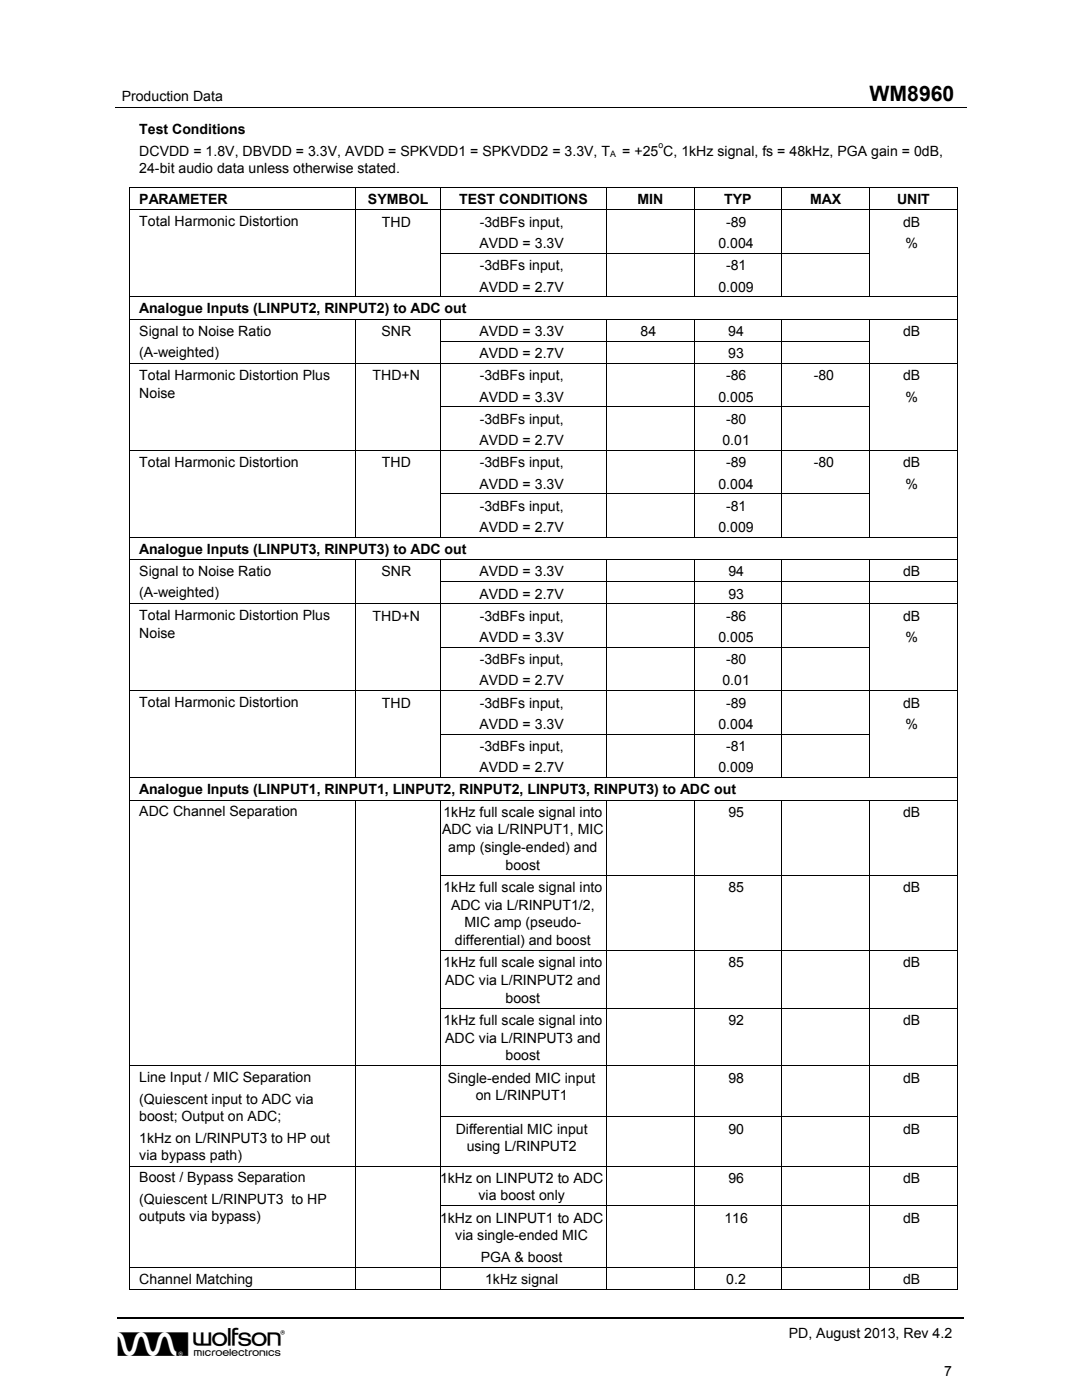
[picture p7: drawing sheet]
<svg xmlns="http://www.w3.org/2000/svg" width="216mm" height="279mm" viewBox="0 0 216 279" stroke-linecap="round" stroke-linejoin="round" font-family="sans-serif">
<defs><g id="words">
<text font-size="7" x="23.5" y="270.6">w</text>
<text font-size="4.2" x="173.5" y="20.1">WM8960</text>
<g font-size="2.8">
<text x="24.3" y="20.1">Production Data</text>
<text x="27.8" y="26.8">Test Conditions</text>
<text x="27.8" y="31.1">DCVDD = 1.8V, DBVDD = 3.3V, AVDD = SPKVDD1 = SPKVDD2 = 3.3V, T</text>
<text x="27.8" y="34.6">24-bit audio data unless otherwise stated.</text>
<text x="124.2" y="31.1">= +25 C, 1kHz signal, fs = 48kHz, PGA gain = 0dB,</text>
<text x="27.8" y="40.8">PARAMETER</text>
<text x="73.4" y="40.8">SYMBOL</text>
<text x="91.6" y="40.8">TEST CONDITIONS</text>
<text x="127.2" y="40.8">MIN</text>
<text x="144.5" y="40.8">TYP</text>
<text x="161.7" y="40.8">MAX</text>
<text x="179" y="40.8">UNIT</text>
<text x="27.8" y="45.2">Total Harmonic Distortion</text>
<text x="76.2" y="45.3">THD</text>
<text x="95.7" y="45.3">-3dBFs input,</text>
<text x="144.9" y="45.3">-89</text>
<text x="180.2" y="45.3">dB</text>
<text x="95.7" y="49.5">AVDD = 3.3V</text>
<text x="95.7" y="53.9">-3dBFs input,</text>
<text x="143.4" y="49.5">0.004</text>
<text x="144.9" y="53.9">-81</text>
<text x="180.7" y="49.5">%</text>
<text x="95.7" y="58.2">AVDD = 2.7V</text>
<text x="143.4" y="58.2">0.009</text>
<text x="27.8" y="62.5">Analogue Inputs (LINPUT2, RINPUT2) to ADC out</text>
<text x="27.8" y="67">Signal to Noise Ratio</text>
<text x="27.8" y="71.2">(A-weighted)</text>
<text x="76.1" y="67">SNR</text>
<text x="95.7" y="71.5">AVDD = 2.7V</text>
<text x="95.7" y="67">AVDD = 3.3V</text>
<text x="127.8" y="67">84</text>
<text x="145.3" y="67">94</text>
<text x="145.3" y="71.5">93</text>
<text x="180.2" y="67">dB</text>
<text x="27.8" y="75.8">Total Harmonic Distortion Plus</text>
<text x="74.4" y="75.9">THD+N</text>
<text x="95.7" y="75.9">-3dBFs input,</text>
<text x="144.9" y="75.9">-86</text>
<text x="162.4" y="75.9">-80</text>
<text x="180.2" y="75.9">dB</text>
<text x="27.8" y="79.4">Noise</text>
<text x="95.7" y="80.1">AVDD = 3.3V</text>
<text x="143.4" y="80.1">0.005</text>
<text x="180.7" y="80.1">%</text>
<text x="95.7" y="88.8">AVDD = 2.7V</text>
<text x="95.7" y="84.6">-3dBFs input,</text>
<text x="144.1" y="88.8">0.01</text>
<text x="144.9" y="84.6">-80</text>
<text x="27.8" y="93.2">Total Harmonic Distortion</text>
<text x="76.2" y="93.2">THD</text>
<text x="95.7" y="93.2">-3dBFs input,</text>
<text x="144.9" y="93.2">-89</text>
<text x="162.4" y="93.2">-80</text>
<text x="180.2" y="93.2">dB</text>
<text x="95.7" y="97.5">AVDD = 3.3V</text>
<text x="95.7" y="101.9">-3dBFs input,</text>
<text x="143.4" y="97.5">0.004</text>
<text x="144.9" y="101.9">-81</text>
<text x="180.7" y="97.5">%</text>
<text x="95.7" y="106.2">AVDD = 2.7V</text>
<text x="143.4" y="106.2">0.009</text>
<text x="27.8" y="110.5">Analogue Inputs (LINPUT3, RINPUT3) to ADC out</text>
<text x="27.8" y="115">Signal to Noise Ratio</text>
<text x="27.8" y="119.2">(A-weighted)</text>
<text x="76.1" y="115">SNR</text>
<text x="95.7" y="119.4">AVDD = 2.7V</text>
<text x="95.7" y="115">AVDD = 3.3V</text>
<text x="145.3" y="115">94</text>
<text x="145.3" y="119.4">93</text>
<text x="180.2" y="115">dB</text>
<text x="27.8" y="123.8">Total Harmonic Distortion Plus</text>
<text x="74.4" y="123.9">THD+N</text>
<text x="95.7" y="123.9">-3dBFs input,</text>
<text x="144.9" y="123.9">-86</text>
<text x="180.2" y="123.9">dB</text>
<text x="27.8" y="127.3">Noise</text>
<text x="95.7" y="128.1">AVDD = 3.3V</text>
<text x="143.4" y="128.1">0.005</text>
<text x="180.7" y="128.1">%</text>
<text x="95.7" y="136.8">AVDD = 2.7V</text>
<text x="95.7" y="132.5">-3dBFs input,</text>
<text x="144.1" y="136.8">0.01</text>
<text x="144.9" y="132.5">-80</text>
<text x="27.8" y="141.2">Total Harmonic Distortion</text>
<text x="76.2" y="141.2">THD</text>
<text x="95.7" y="141.2">-3dBFs input,</text>
<text x="144.9" y="141.2">-89</text>
<text x="180.2" y="141.2">dB</text>
<text x="95.7" y="145.5">AVDD = 3.3V</text>
<text x="95.7" y="149.9">-3dBFs input,</text>
<text x="143.4" y="145.5">0.004</text>
<text x="144.9" y="149.9">-81</text>
<text x="180.7" y="145.5">%</text>
<text x="95.7" y="154.2">AVDD = 2.7V</text>
<text x="143.4" y="154.2">0.009</text>
<text x="27.8" y="158.5">Analogue Inputs (LINPUT1, RINPUT1, LINPUT2, RINPUT2, LINPUT3, RINPUT3) to ADC out</text>
<text x="27.8" y="162.9">ADC Channel Separation</text>
<text x="88.2" y="166.5">ADC via L/RINPUT1, MIC</text>
<text x="88.5" y="163">1kHz full scale signal into</text>
<text x="145.3" y="163">95</text>
<text x="180.2" y="163">dB</text>
<text x="89.5" y="170.1">amp (single-ended) and</text>
<text x="100.9" y="173.6">boost</text>
<text x="88.5" y="178">1kHz full scale signal into</text>
<text x="145.3" y="178">85</text>
<text x="180.2" y="178">dB</text>
<text x="90" y="181.6">ADC via L/RINPUT1/2,</text>
<text x="92.7" y="185.1">MIC amp (pseudo-</text>
<text x="90.8" y="188.6">differential) and boost</text>
<text x="88.5" y="193.1">1kHz full scale signal into</text>
<text x="88.8" y="196.6">ADC via L/RINPUT2 and</text>
<text x="145.3" y="193.1">85</text>
<text x="180.2" y="193.1">dB</text>
<text x="100.9" y="200.1">boost</text>
<text x="88.5" y="204.6">1kHz full scale signal into</text>
<text x="88.8" y="208.1">ADC via L/RINPUT3 and</text>
<text x="145.3" y="204.6">92</text>
<text x="180.2" y="204.6">dB</text>
<text x="27.8" y="216">Line Input / MIC Separation</text>
<text x="100.9" y="211.6">boost</text>
<text x="27.8" y="220.2">(Quiescent input to ADC via</text>
<text x="89.4" y="216">Single-ended MIC input</text>
<text x="94.9" y="219.6">on L/RINPUT1</text>
<text x="145.3" y="216">98</text>
<text x="180.2" y="216">dB</text>
<text x="27.8" y="223.8">boost; Output on ADC;</text>
<text x="90.9" y="226.2">Differential MIC input</text>
<text x="145.3" y="226.2">90</text>
<text x="180.2" y="226.2">dB</text>
<text x="27.8" y="228">1kHz on L/RINPUT3 to HP out</text>
<text x="27.8" y="231.6">via bypass path)</text>
<text x="93.1" y="229.8">using L/RINPUT2</text>
<text x="27.8" y="236">Boost / Bypass Separation</text>
<text x="87.8" y="236.1">1kHz on LINPUT2 to ADC</text>
<text x="95.5" y="239.6">via boost only</text>
<text x="145.3" y="236.1">96</text>
<text x="180.2" y="236.1">dB</text>
<text x="27.8" y="240.2">(Quiescent L/RINPUT3 to HP</text>
<text x="27.8" y="243.8">outputs via bypass)</text>
<text x="87.8" y="244">1kHz on LINPUT1 to ADC</text>
<text x="144.5" y="244">116</text>
<text x="180.2" y="244">dB</text>
<text x="90.8" y="247.5">via single-ended MIC</text>
<text x="95.9" y="251.8">PGA &amp; boost</text>
<text x="27.8" y="256.2">Channel Matching</text>
<text x="96.8" y="256.2">1kHz signal</text>
<text x="144.9" y="256.2">0.2</text>
<text x="180.2" y="256.2">dB</text>
<text x="157.4" y="267.1">PD, August 2013, Rev 4.2</text>
<text x="188.4" y="274.5">7</text>
</g>
<g font-size="1.8">
<text x="131.4" y="29.6">o</text>
<text x="121.7" y="31.4">A</text>
</g>
</g></defs>
<g fill="none" stroke="#000" stroke-width=".2">
<path d="M23 21.4h169.9M25.8 37.5h165.3M25.9 37.6v4.2M71 37.6v4.2M87.9 37.6v4.2M121 37.6v4.2M138.5 37.6v4.2M156 37.6v4.2M173.5 37.6v4.2M191 37.6v4.2M25.8 41.9h165.3M25.8 59.3h165.3"/>
<path d="M25.9 42v8.5M25.9 50.7v8.5M25.9 59.4v4.2M71 42v8.5M71 50.7v8.5M87.8 50.6h85.8M87.9 42v8.5M87.9 50.7v8.5M121 42v8.5M121 50.7v8.5M138.5 42v8.5M138.5 50.7v8.5"/>
<path d="M156 42v8.5M156 50.7v8.5M173.5 42v8.5M173.5 50.7v8.5M191 42v8.5M191 50.7v8.5M191 59.4v4.2M25.8 63.7h165.3M25.8 72.5h165.3M25.9 63.8v4.2M25.9 68.2v4.3M25.9 72.6v8.5"/>
<path d="M71 63.8v4.2M71 68.2v4.3M71 72.6v8.5M87.8 68.1h85.8M87.9 63.8v4.2M87.9 68.2v4.3M87.9 72.6v8.5M121 63.8v4.2M121 68.2v4.3M121 72.6v8.5M138.5 63.8v4.2M138.5 68.2v4.3"/>
<path d="M138.5 72.6v8.5M156 63.8v4.2M156 68.2v4.3M156 72.6v8.5M173.5 63.8v4.2M173.5 68.2v4.3M173.5 72.6v8.5M191 63.8v4.2M191 68.2v4.3M191 72.6v8.5M25.8 89.9h165.3M25.9 81.3v8.5"/>
<path d="M25.9 90v8.5M25.9 98.7v8.5M71 81.3v8.5M71 90v8.5M71 98.7v8.5M87.8 81.2h85.8M87.8 98.6h85.8M87.9 81.3v8.5M87.9 90v8.5M87.9 98.7v8.5M121 81.3v8.5M121 90v8.5"/>
<path d="M121 98.7v8.5M138.5 81.3v8.5M138.5 90v8.5M138.5 98.7v8.5M156 81.3v8.5M156 90v8.5M156 98.7v8.5M173.5 81.3v8.5M173.5 90v8.5M173.5 98.7v8.5M191 81.3v8.5M191 90v8.5"/>
<path d="M191 98.7v8.5M25.8 107.3h165.3M25.8 111.7h165.3M25.9 107.3v4.3M25.9 111.8v4.2M25.9 116.2v4.2M71 111.8v4.2M71 116.2v4.2M87.8 116.1h103.3M87.9 111.8v4.2M87.9 116.2v4.2M121 111.8v4.2"/>
<path d="M121 116.2v4.2M138.5 111.8v4.2M138.5 116.2v4.2M156 111.8v4.2M156 116.2v4.2M173.5 111.8v4.2M173.5 116.2v4.2M191 107.3v4.3M191 111.8v4.2M191 116.2v4.2M25.8 120.5h165.3M25.8 137.9h165.3"/>
<path d="M25.9 120.6v8.5M25.9 129.3v8.5M25.9 138v8.5M71 120.6v8.5M71 129.3v8.5M71 138v8.5M87.8 129.2h85.8M87.9 120.6v8.5M87.9 129.3v8.5M87.9 138v8.5M121 120.6v8.5M121 129.3v8.5"/>
<path d="M121 138v8.5M138.5 120.6v8.5M138.5 129.3v8.5M138.5 138v8.5M156 120.6v8.5M156 129.3v8.5M156 138v8.5M173.5 120.6v8.5M173.5 129.3v8.5M173.5 138v8.5M191 120.6v8.5M191 129.3v8.5"/>
<path d="M191 138v8.5M25.8 155.2h165.3M25.8 159.7h165.3M25.9 146.6v8.6M25.9 155.3v4.3M25.9 159.7v14.9M71 146.6v8.6M71 159.7v14.9M87.8 146.6h85.8M87.9 146.6v8.6M87.9 159.7v14.9M121 146.6v8.6"/>
<path d="M121 159.7v14.9M138.5 146.6v8.6M138.5 159.7v14.9M156 146.6v8.6M156 159.7v14.9M173.5 146.6v8.6M173.5 159.7v14.9M191 146.6v8.6M191 155.3v4.3M191 159.7v14.9M25.9 174.8v14.8M71 174.8v14.8"/>
<path d="M87.8 174.7h103.3M87.9 174.8v14.8M121 174.8v14.8M138.5 174.8v14.8M156 174.8v14.8M173.5 174.8v14.8M191 174.8v14.8M25.9 189.8v11.3M71 189.8v11.3M87.8 189.7h103.3M87.9 189.8v11.3M121 189.8v11.3"/>
<path d="M138.5 189.8v11.3M156 189.8v11.3M173.5 189.8v11.3M191 189.8v11.3M25.8 212.7h165.3M25.9 201.3v11.3M25.9 212.8v10M71 201.3v11.3M71 212.8v10M87.8 201.2h103.3M87.9 201.3v11.3M87.9 212.8v10"/>
<path d="M121 201.3v11.3M121 212.8v10M138.5 201.3v11.3M138.5 212.8v10M156 201.3v11.3M156 212.8v10M173.5 201.3v11.3M173.5 212.8v10M191 201.3v11.3M191 212.8v10M25.8 232.7h165.3M25.9 223v9.6"/>
<path d="M25.9 232.8v7.8M71 223v9.6M71 232.8v7.8M87.8 222.9h103.3M87.9 223v9.6M87.9 232.8v7.8M121 223v9.6M121 232.8v7.8M138.5 223v9.6M138.5 232.8v7.8M156 223v9.6M156 232.8v7.8"/>
<path d="M173.5 223v9.6M173.5 232.8v7.8M191 223v9.6M191 232.8v7.8M25.8 252.9h165.3M25.8 257.3h45.1M25.9 240.7v12.1M25.9 253v4.4M71 240.7v12.1M71 253v4.4M71.1 257.3h16.7M87.8 240.7h103.3"/>
<path d="M87.9 240.7v12.1M87.9 253v4.4M88 257.3h32.9M121 240.7v12.1M121 253v4.4M121.1 257.3h17.3M138.5 240.7v12.1M138.5 253v4.4M138.6 257.3h17.3M156 240.7v12.1M156 253v4.4M156.1 257.3h17.3"/>
<path d="M173.5 240.7v12.1M173.5 253v4.4M173.6 257.3h17.3M191 240.7v12.1M191 253v4.4"/>
</g>
<path d="M23.5 263h168.9" fill="none" stroke="#000" stroke-width=".34"/>
<g fill="#000">
<path d="M25.8 37.4h.2v.2h-.2zM190.9 37.4h.2v.2h-.2zM25.8 50.5h.2v.2h-.2zM70.9 50.5h.2v.2h-.2zM190.9 50.5h.2v.2h-.2zM25.8 68h.2v.2h-.2zM70.9 68h.2v.2h-.2zM190.9 68h.2v.2h-.2zM25.8 81.1h.2v.2h-.2zM25.8 98.5h.2v.2h-.2zM70.9 81.1h.2v.2h-.2zM70.9 98.5h.2v.2h-.2z"/>
<path d="M190.9 81.1h.2v.2h-.2zM190.9 98.5h.2v.2h-.2zM25.8 116h.2v.2h-.2zM70.9 116h.2v.2h-.2zM25.8 129.1h.2v.2h-.2zM70.9 129.1h.2v.2h-.2zM190.9 129.1h.2v.2h-.2zM25.8 146.5h.2v.1h-.2zM70.9 146.5h.2v.1h-.2zM190.9 146.5h.2v.1h-.2zM25.8 174.6h.2v.2h-.2zM70.9 174.6h.2v.2h-.2z"/>
<path d="M25.8 189.6h.2v.2h-.2zM70.9 189.6h.2v.2h-.2zM25.8 201.1h.2v.2h-.2zM70.9 201.1h.2v.2h-.2zM25.8 222.8h.2v.2h-.2zM70.9 222.8h.2v.2h-.2zM25.8 240.6h.2v.1h-.2zM70.9 240.6h.2v.1h-.2zM190.9 257.2h.2v.2h-.2z"/>
</g>
<use href="#words"/>
</svg>
